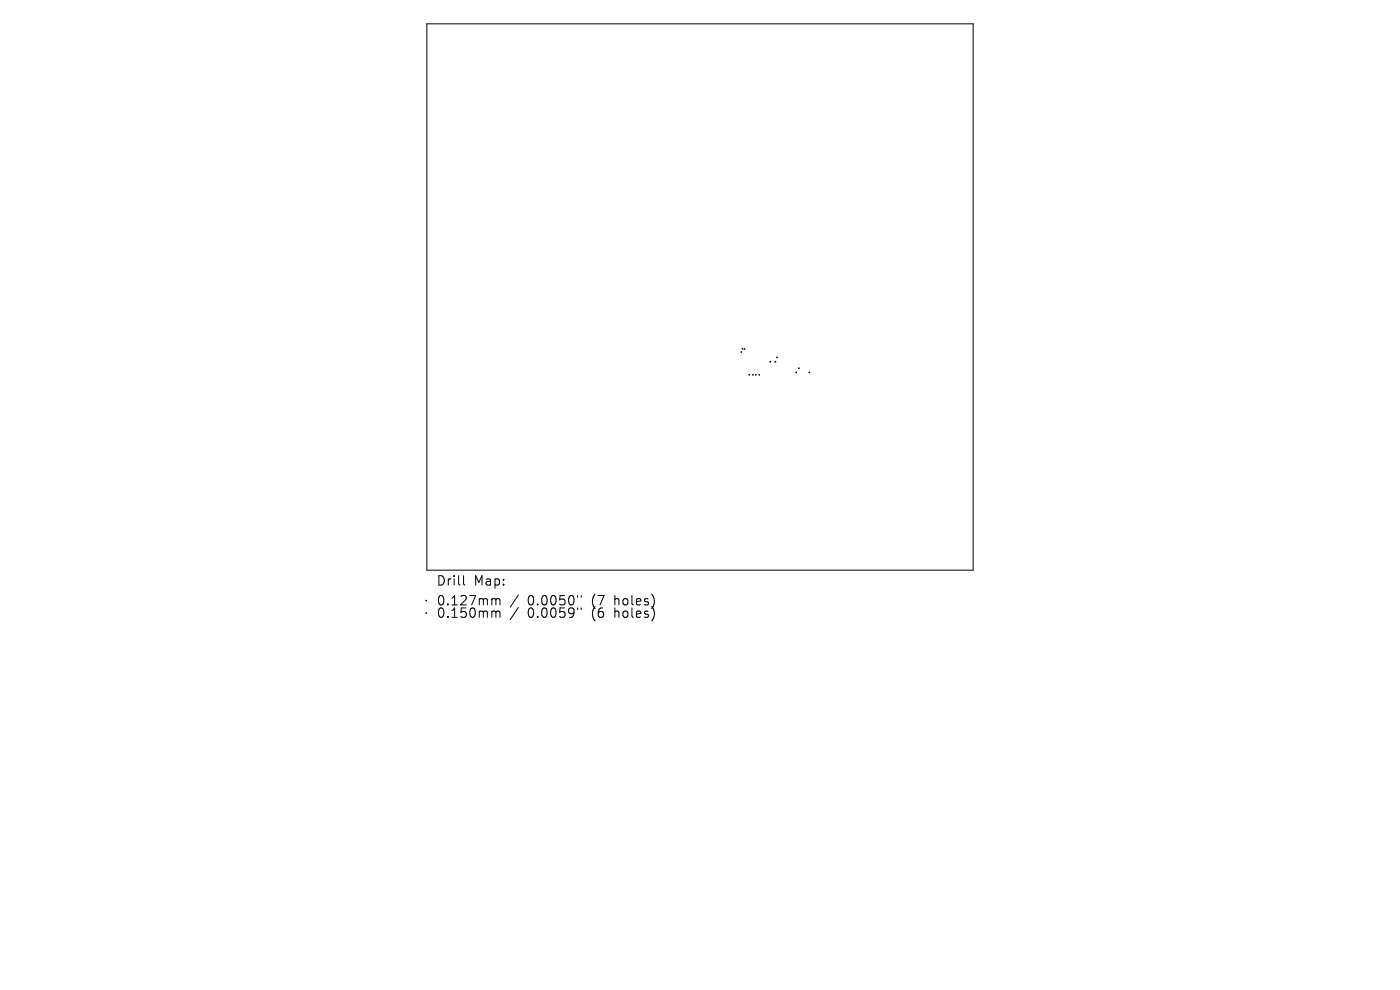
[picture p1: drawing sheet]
<svg xmlns="http://www.w3.org/2000/svg" width="297mm" height="210mm" viewBox="0 0 297 210" stroke-linecap="round" stroke-linejoin="round" font-family="sans-serif">
<defs><g id="words">
<g font-size="2.8">
<text x="92.5" y="124.5">Drill</text>
<text x="100.5" y="124.5">Map:</text>
<text x="92.5" y="128.7">0.127mm</text>
<text x="92.5" y="131.3">0.150mm</text>
<text x="111.9" y="128.7">0.0050&quot;</text>
<text x="111.9" y="131.3">0.0059&quot;</text>
<text x="125.7" y="128.7">(7</text>
<text x="125.7" y="131.3">(6</text>
<text x="130.6" y="128.7">holes)</text>
<text x="130.6" y="131.3">holes)</text>
</g>
</g></defs>
<g fill="none" stroke="#000" stroke-width=".21">
<path d="M90.6 5.1h115.8v115.8h-115.8zM157.2 74.6l.1 .1M157.3 74.6l-.1 .1M157.4 73.9l.2 .1M157.6 73.9l-.2 .1M157.9 74l.1 .1M158 74l-.1 .1M158.9 79.4l.1 .2M159 79.4l-.1 .2M159.7 79.4l.1 .2M159.8 79.4l-.1 .2M160.3 79.4l.1 .2"/>
<path d="M160.4 79.4l-.1 .2M161 79.4l.1 .2M161.1 79.4l-.1 .2M90.4 127.3l.1 .2M90.5 127.3l-.1 .2M98.3 122.1v1.7l.3 .3M104.6 127h.3l.3 .3M104.6 129.6l.5 .1 .1 .2M105.2 127.3l.3-.3 .5 .1 .1 1.2M105.2 127.3v1M105.2 129.9v1.1M105.2 129.9l.3-.3 .5 .1 .1 1.3"/>
<path d="M110 126.2l-1.8 2.6M110 128.9l-1.8 2.5M122.5 126.3v.4M122.5 129v.3M123.3 126.3v.4M123.3 129v.3"/>
<circle cx="163.4" cy="76.7" r=".08"/>
<circle cx="164.5" cy="76.7" r=".08"/>
<circle cx="164.8" cy="75.8" r=".08"/>
<circle cx="168.9" cy="79" r=".08"/>
<circle cx="169.5" cy="78.1" r=".08"/>
<circle cx="171.7" cy="79" r=".08"/>
<circle cx="90.4" cy="130" r=".08"/>
</g>
<use href="#words"/>
</svg>
